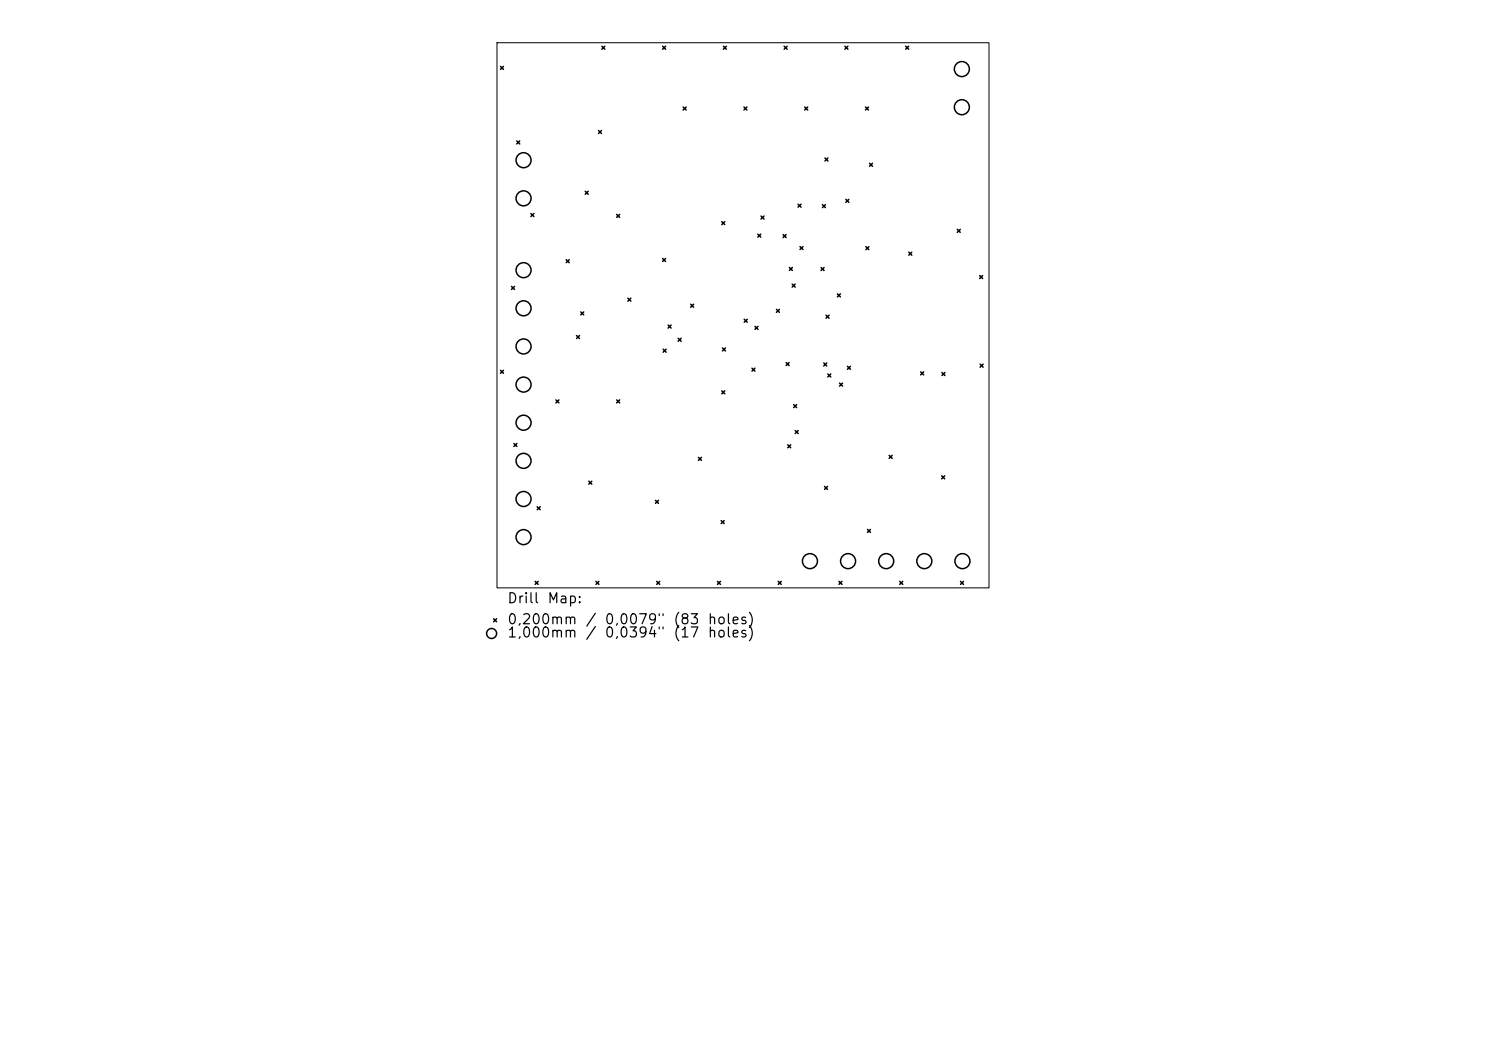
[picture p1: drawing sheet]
<svg xmlns="http://www.w3.org/2000/svg" width="297mm" height="210mm" viewBox="0 0 297 210" stroke-linecap="round" stroke-linejoin="round" font-family="sans-serif">
<defs><g id="words">
<g font-size="2">
<text x="101.3" y="121">Drill</text>
<text x="101.3" y="125.2">0,200mm</text>
<text x="109.3" y="121">Map:</text>
<text x="116.9" y="125.2">/</text>
<text x="120.7" y="125.2">0,0079&quot;</text>
<text x="134.4" y="125.2">(83</text>
<text x="141.3" y="125.2">holes)</text>
<text x="101.3" y="127.9">1,000mm</text>
<text x="120.7" y="127.9">0,0394&quot;</text>
<text x="134.4" y="127.9">(17</text>
</g>
</g></defs>
<path d="M99.3 8.5h98.4v109h-98.4z" fill="none" stroke="#000" stroke-width=".2"/>
<g fill="none" stroke="#000" stroke-width=".3">
<path d="M100 13.3l.6 .6M100.6 13.3l-.6 .6M120.3 9.2l.6 .6M120.9 9.2l-.6 .6M132.4 9.2l.6 .6M133 9.2l-.6 .6M144.6 9.2l.6 .6M145.2 9.2l-.6 .6M156.7 9.2l.6 .6M157.3 9.2l-.6 .6M168.9 9.2l.6 .6M169.5 9.2l-.6 .6"/>
<path d="M181 9.2l.6 .6M181.6 9.2l-.6 .6M103.3 28.2l.6 .6M103.9 28.2l-.6 .6M117 38.2l.6 .6M117.6 38.2l-.6 .6M119.6 26.1l.6 .6M120.2 26.1l-.6 .6M136.5 21.4l.6 .6M137.1 21.4l-.6 .6M148.7 21.4l.6 .6M149.3 21.4l-.6 .6"/>
<path d="M160.8 21.4l.6 .6M161.4 21.4l-.6 .6M164.9 31.6l.6 .6M165.5 31.6l-.6 .6M169.1 39.8l.6 .6M169.7 39.8l-.6 .6M173 21.4l.6 .6M173.6 21.4l-.6 .6M173.8 32.6l.6 .6M174.4 32.6l-.6 .6M102.2 57.2l.6 .6M102.8 57.2l-.6 .6"/>
<path d="M106.1 42.7l.6 .6M106.7 42.7l-.6 .6M113.2 51.9l.6 .6M113.8 51.9l-.6 .6M123.3 42.8l.6 .6M123.9 42.8l-.6 .6M125.5 59.6l.6 .6M126.1 59.6l-.6 .6M132.4 51.6l.6 .6M133 51.6l-.6 .6M144.3 44.3l.6 .6M144.9 44.3l-.6 .6"/>
<path d="M151.5 46.8l.6 .6M152.1 46.8l-.6 .6M152.1 43.2l.6 .6M152.7 43.2l-.6 .6M156.5 46.9l.6 .6M157.1 46.9l-.6 .6M157.8 53.4l.6 .6M158.3 56.8l.6 .6M158.4 53.4l-.6 .6M158.9 56.8l-.6 .6M159.5 40.8l.6 .6M159.9 49.3l.6 .6"/>
<path d="M160.1 40.8l-.6 .6M160.5 49.3l-.6 .6M164.1 53.5l.6 .6M164.4 40.9l.6 .6M164.7 53.5l-.6 .6M165 40.9l-.6 .6M167.4 58.7l.6 .6M168 58.7l-.6 .6M173.1 49.3l.6 .6M173.7 49.3l-.6 .6M181.6 50.4l.6 .6M182.2 50.4l-.6 .6"/>
<path d="M191.3 45.8l.6 .6M191.9 45.8l-.6 .6M195.8 55.1l.6 .6M196.4 55.1l-.6 .6M100 74l.6 .6M100.6 74l-.6 .6M111.1 79.9l.6 .6M111.7 79.9l-.6 .6M115.2 67l.6 .6M115.8 67l-.6 .6M116.1 62.3l.6 .6M116.7 62.3l-.6 .6"/>
<path d="M123.3 79.9l.6 .6M123.9 79.9l-.6 .6M132.5 69.8l.6 .6M133.1 69.8l-.6 .6M133.5 65l.6 .6M134.1 65l-.6 .6M135.5 67.6l.6 .6M136.1 67.6l-.6 .6M138 60.8l.6 .6M138.6 60.8l-.6 .6M144.3 78.1l.6 .6M144.4 69.5l.6 .6"/>
<path d="M144.9 78.1l-.6 .6M145 69.5l-.6 .6M148.7 63.8l.6 .6M149.3 63.8l-.6 .6M150.3 73.6l.6 .6M150.9 73.6l-.6 .6M150.9 65.2l.6 .6M151.5 65.2l-.6 .6M155.2 61.8l.6 .6M155.8 61.8l-.6 .6M157.1 72.5l.6 .6M157.7 72.5l-.6 .6"/>
<path d="M164.6 72.5l.6 .6M165.1 63l.6 .6M165.2 72.5l-.6 .6M165.5 74.7l.6 .6M165.7 63l-.6 .6M166.1 74.7l-.6 .6M167.8 76.6l.6 .6M168.4 76.6l-.6 .6M169.4 73.2l.6 .6M170 73.2l-.6 .6M184 74.3l.6 .6M184.6 74.3l-.6 .6"/>
<path d="M188.3 74.4l.6 .6M188.9 74.4l-.6 .6M195.9 72.8l.6 .6M196.5 72.8l-.6 .6M102.7 88.6l.6 .6M103.3 88.6l-.6 .6M117.7 96.1l.6 .6M118.3 96.1l-.6 .6M131 100l.6 .6M131.6 100l-.6 .6M139.6 91.4l.6 .6M140.2 91.4l-.6 .6"/>
<path d="M157.4 88.9l.6 .6M158 88.9l-.6 .6M158.6 80.8l.6 .6M158.9 86l.6 .6M159.2 80.8l-.6 .6M159.5 86l-.6 .6M164.8 97.2l.6 .6M165.4 97.2l-.6 .6M177.7 91l.6 .6M178.3 91l-.6 .6M188.2 95.1l.6 .6M188.8 95.1l-.6 .6"/>
<path d="M107 116.2l.6 .6M107.4 101.3l.6 .6M107.6 116.2l-.6 .6M108 101.3l-.6 .6M119.1 116.2l.6 .6M119.7 116.2l-.6 .6M131.2 116.2l.6 .6M131.8 116.2l-.6 .6M143.4 116.2l.6 .6M144 116.2l-.6 .6M144.1 104l.6 .6M144.7 104l-.6 .6"/>
<path d="M155.5 116.2l.6 .6M156.1 116.2l-.6 .6M167.7 116.2l.6 .6M168.3 116.2l-.6 .6M173.4 105.8l.6 .6M174 105.8l-.6 .6M179.8 116.2l.6 .6M180.4 116.2l-.6 .6M192 116.2l.6 .6M192.6 116.2l-.6 .6M98.7 123.6l.6 .6M99.3 123.6l-.6 .6"/>
<circle cx="192.2" cy="13.8" r="1.5"/>
<circle cx="104.6" cy="39.6" r="1.5"/>
<circle cx="104.6" cy="32" r="1.5"/>
<circle cx="192.2" cy="21.4" r="1.5"/>
<circle cx="104.6" cy="54" r="1.5"/>
<circle cx="104.6" cy="61.6" r="1.5"/>
<circle cx="104.6" cy="76.8" r="1.5"/>
<circle cx="104.6" cy="69.2" r="1.5"/>
<circle cx="104.6" cy="92.1" r="1.5"/>
<circle cx="104.6" cy="84.5" r="1.5"/>
<circle cx="104.6" cy="99.7" r="1.5"/>
<circle cx="104.6" cy="107.3" r="1.5"/>
<circle cx="161.9" cy="112.1" r="1.5"/>
<circle cx="169.5" cy="112.1" r="1.5"/>
<circle cx="177.1" cy="112.1" r="1.5"/>
<circle cx="184.7" cy="112.1" r="1.5"/>
<circle cx="192.4" cy="112.1" r="1.5"/>
<circle cx="98.3" cy="126.6" r="1"/>
</g>
<use href="#words"/>
</svg>
